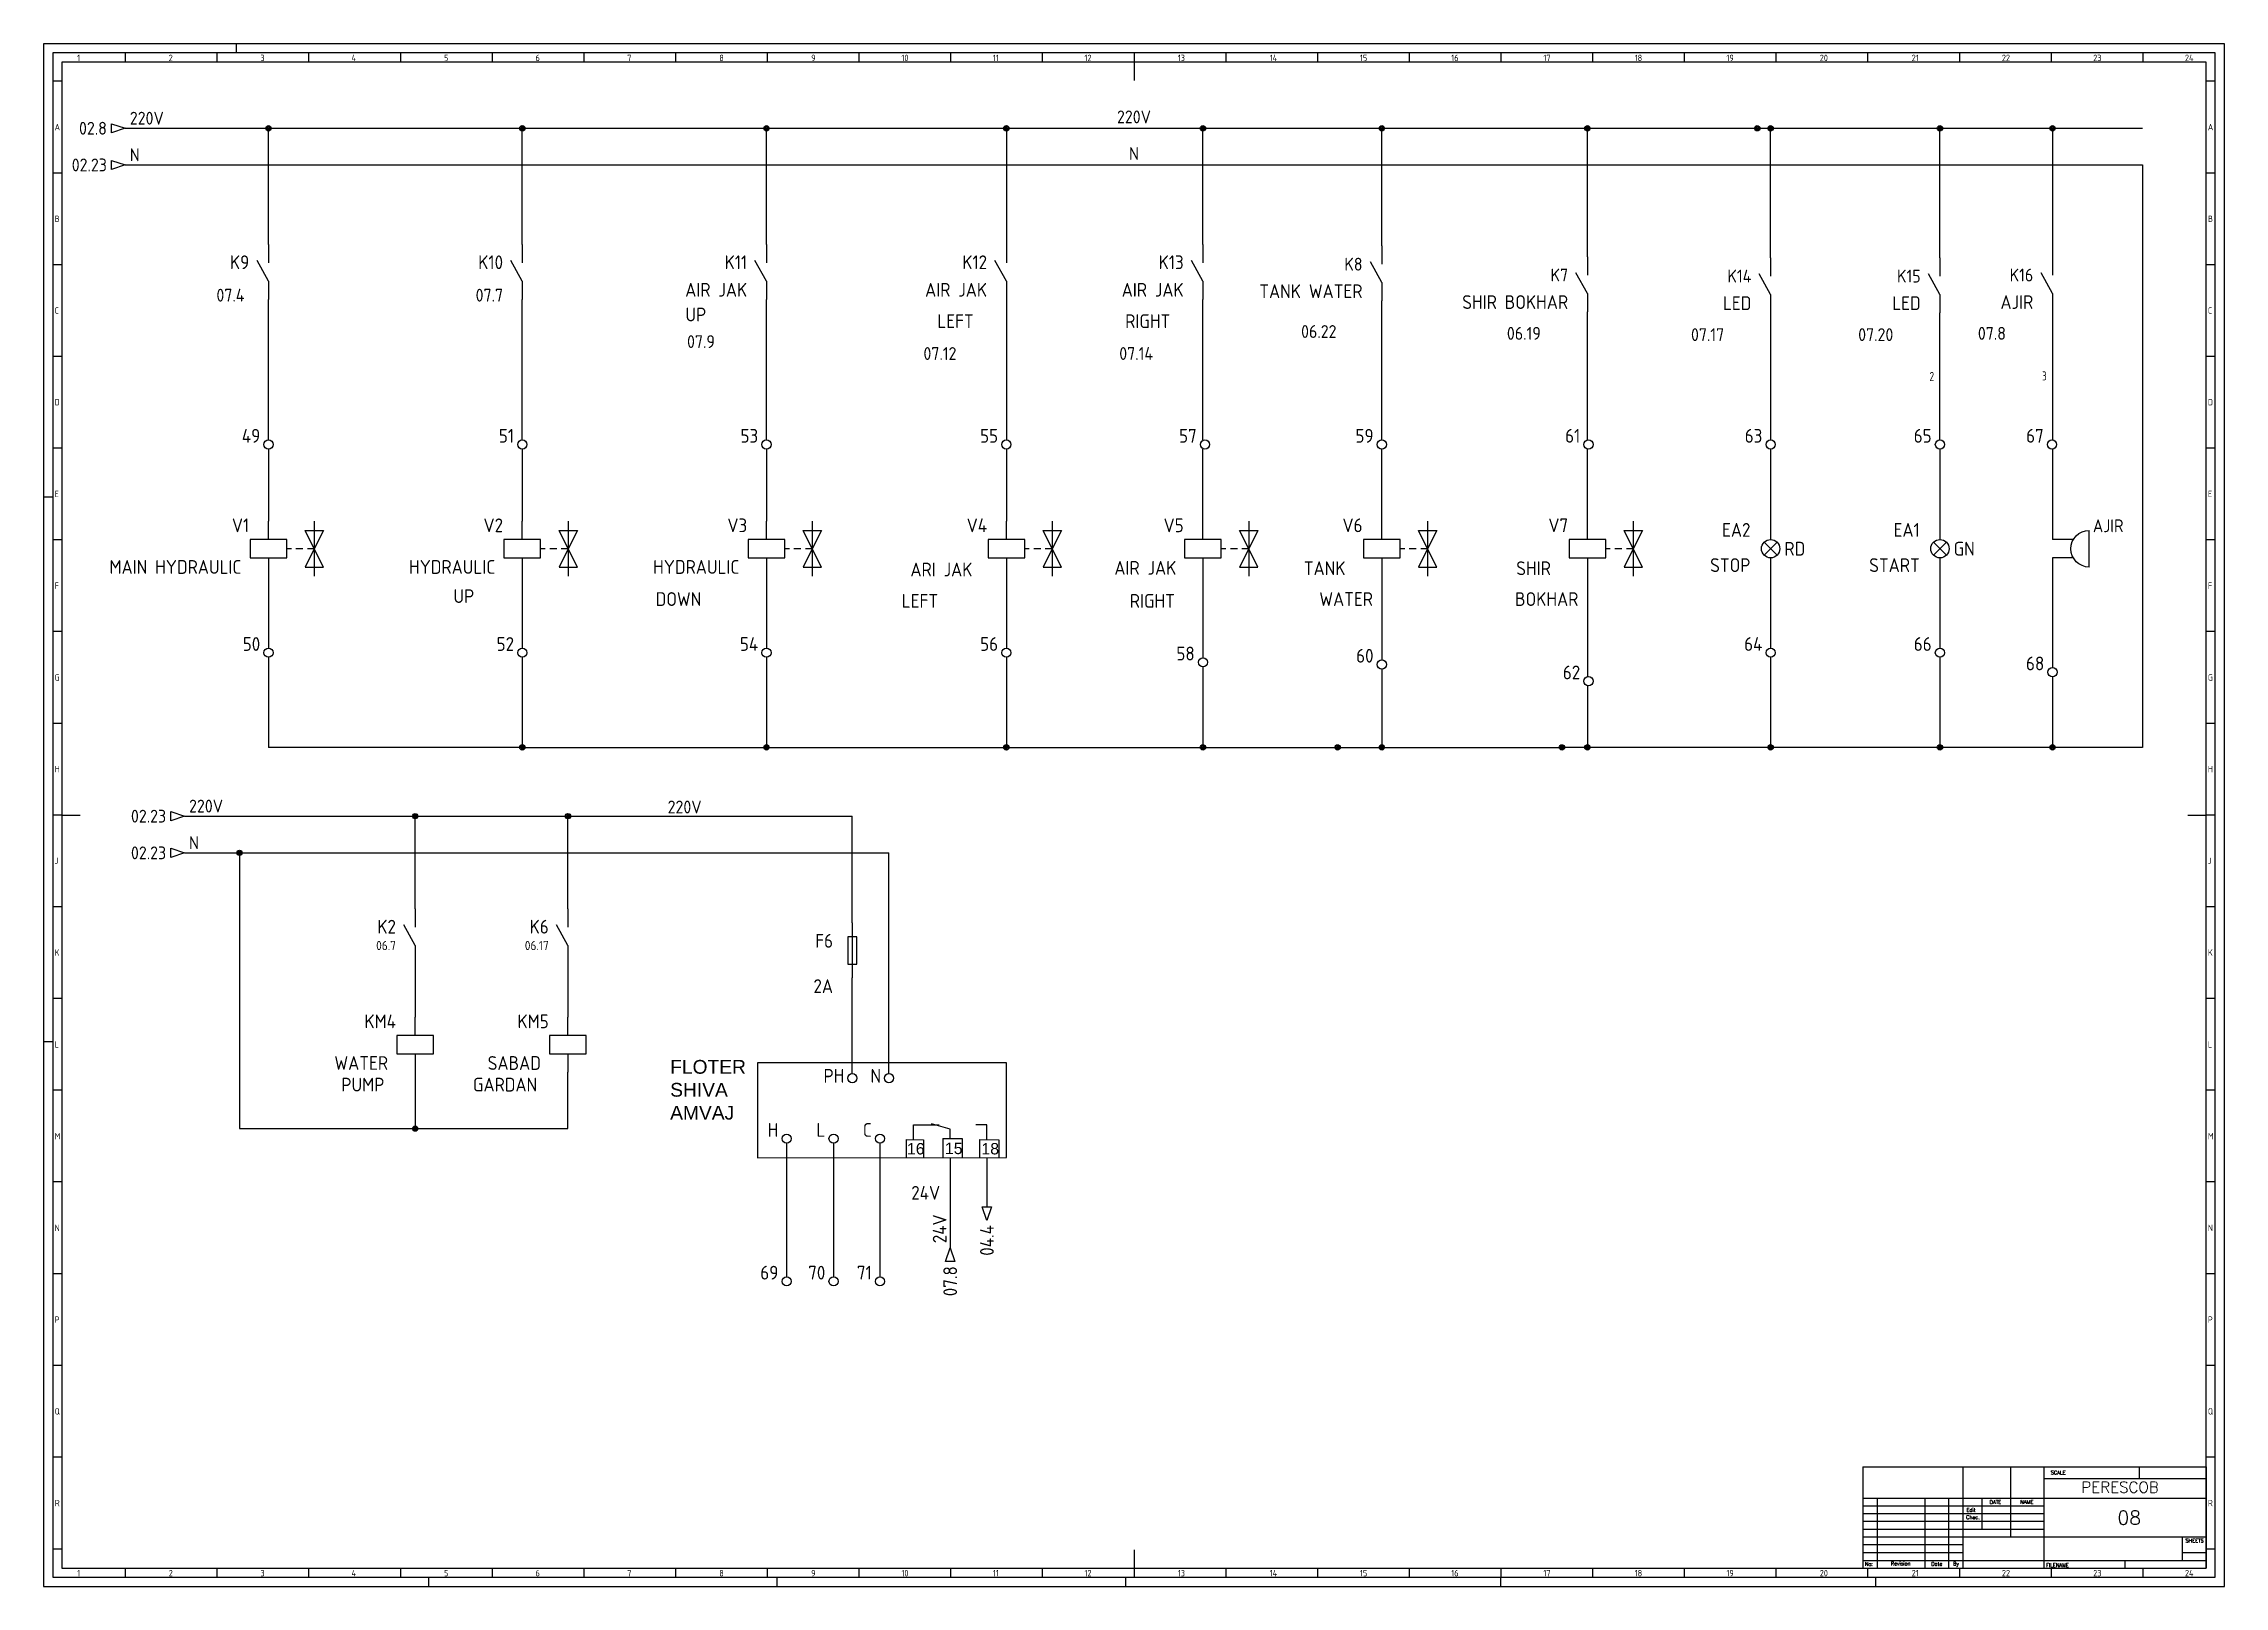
# Model space of a CAD drawing. Header units: millimetres. Extents: x 0 to 1189, y 5 to 846.
import ezdxf
from ezdxf.enums import TextEntityAlignment as Align

# ---------------------------------------------------------------- set-up
doc = ezdxf.new("R2010")
doc.units = ezdxf.units.MM
doc.header["$LTSCALE"] = 12
for name, color, linetype in [('025', 1, 'Continuous'), ('035', 5, 'Continuous'), ('07', 7, 'Continuous'), ('DESC', 1, 'Continuous'), ('DESCCHILD', 20, 'Continuous'), ('MISC', 2, 'Continuous'), ('RED_2.5mm^2', 1, 'Continuous'), ('SYMS', 7, 'Continuous'), ('TAGS', 51, 'Continuous'), ('WIRENO', 70, 'Continuous'), ('WIREREF_DEST', 61, 'Continuous'), ('XREF', 7, 'Continuous'), ('XREFCHILD', 134, 'Continuous')]:
    doc.layers.add(name, color=color, linetype=linetype)
doc.styles.add('ISO Proportional', font='isocp.shx')
doc.styles.add('WD', font='romans.shx')
doc.styles.add('WD_IEC', font='ISOCP2.shx', dxfattribs={"width": 0.9, "height": 4})

msp = doc.modelspace()

# ---------------------------------------------------------------- texts
at = {"char_height": 6.205, "attachment_point": 1}
for s, insert in [('{\\f@Arial Unicode MS|b0|i0|c0|p34;16}', (470.7, 246.6)), ('{\\f@Arial Unicode MS|b0|i0|c0|p34;15}', (491.4, 246.8)), ('{\\f@Arial Unicode MS|b0|i0|c0|p34;18}', (511.3, 246.6))]:
    msp.add_mtext_dynamic_manual_height_columns(s, width=4.844, gutter_width=70, heights=[0], dxfattribs=dict(at, insert=insert))
at = {"layer": 'RED_2.5mm^2', "color": 0, "insert": (341.6, 291.9), "char_height": 7.5, "attachment_point": 1}
msp.add_mtext_dynamic_manual_height_columns('{\\f@Arial Unicode MS|b0|i0|c0|p34;FLOTER\\PSHIVA AMVAJ}', width=62.382, gutter_width=35, heights=[0], dxfattribs=at)

# ---------------------------------------------------------------- blocks, each defined once
blk = doc.blocks.new('IEC_border_a0')
at = {"layer": '035', "color": 0}
for p, q in [((0, 841), (0, 0)), ((1189, 841), (0, 841)), ((44.5, 836), (44.5, 831)), ((94.5, 836), (94.5, 831)), ((105, 841), (105, 836)), ((144.5, 836), (144.5, 831)), ((194.5, 836), (194.5, 831)), ((244.5, 836), (244.5, 831)), ((294.5, 836), (294.5, 831)), ((344.5, 836), (344.5, 831)), ((394.5, 836), (394.5, 831)), ((444.5, 836), (444.5, 831)), ((494.5, 836), (494.5, 831)), ((544.5, 836), (544.5, 831)), ((594.5, 836), (594.5, 831)), ((644.5, 836), (644.5, 831)), ((694.5, 836), (694.5, 831)), ((744.5, 836), (744.5, 831)), ((794.5, 836), (794.5, 831)), ((844.5, 836), (844.5, 831)), ((894.5, 836), (894.5, 831)), ((944.5, 836), (944.5, 831)), ((994.5, 836), (994.5, 831)), ((1044.5, 836), (1044.5, 831)), ((1094.5, 836), (1094.5, 831)), ((1144.5, 836), (1144.5, 831)), ((1189, 0), (1189, 841)), ((10, 820.5), (5, 820.5)), ((1184, 820.5), (1179, 820.5)), ((10, 770.5), (5, 770.5)), ((1184, 770.5), (1179, 770.5)), ((10, 720.5), (5, 720.5)), ((1184, 720.5), (1179, 720.5)), ((10, 670.5), (5, 670.5)), ((1184, 670.5), (1179, 670.5)), ((10, 620.5), (5, 620.5)), ((1184, 620.5), (1179, 620.5)), ((0, 594), (5, 594)), ((10, 570.5), (5, 570.5)), ((1184, 570.5), (1179, 570.5)), ((10, 520.5), (5, 520.5)), ((1184, 520.5), (1179, 520.5)), ((10, 470.5), (5, 470.5)), ((1184, 470.5), (1179, 470.5)), ((10, 420.5), (5, 420.5)), ((1184, 420.5), (1179, 420.5)), ((1184, 420.5), (1179, 420.5)), ((10, 370.5), (5, 370.5)), ((1184, 370.5), (1179, 370.5)), ((10, 320.5), (5, 320.5)), ((1184, 320.5), (1179, 320.5)), ((0, 297), (5, 297)), ((10, 270.5), (5, 270.5)), ((1184, 270.5), (1179, 270.5)), ((1184, 270.5), (1179, 270.5)), ((10, 220.5), (5, 220.5)), ((1184, 220.5), (1179, 220.5)), ((10, 170.5), (5, 170.5)), ((1184, 170.5), (1179, 170.5)), ((10, 120.5), (5, 120.5)), ((1184, 120.5), (1179, 120.5)), ((10, 70.5), (5, 70.5)), ((1184, 70.5), (1179, 70.5)), ((10, 20.4), (5.1, 20.4)), ((1184, 20.4), (1179, 20.4)), ((0, 0), (1189, 0)), ((44.5, 10), (44.5, 5)), ((94.5, 10), (94.5, 5)), ((144.5, 10), (144.5, 5)), ((194.5, 10), (194.5, 5)), ((210, 0), (210, 5)), ((244.5, 10), (244.5, 5)), ((294.5, 10), (294.5, 5)), ((344.5, 10), (344.5, 5)), ((394.5, 10), (394.5, 5)), ((400, 0), (400, 5)), ((444.5, 10), (444.5, 5)), ((494.5, 10), (494.5, 5)), ((544.5, 10), (544.5, 5)), ((590, 0), (590, 5)), ((594.5, 10), (594.5, 5)), ((644.5, 10), (644.5, 5)), ((694.5, 10), (694.5, 5)), ((744.5, 10), (744.5, 5)), ((744.5, 10), (744.5, 5)), ((794.5, 10), (794.5, 5)), ((794.5, 0), (794.5, 5)), ((844.5, 10), (844.5, 5)), ((894.5, 10), (894.5, 5)), ((944.5, 10), (944.5, 5)), ((994.5, 10), (994.5, 5)), ((999, 0), (999, 5)), ((1044.5, 10), (1044.5, 5)), ((1094.5, 10), (1094.5, 5)), ((1144.5, 10), (1144.5, 5))]:
    blk.add_line(p, q, dxfattribs=at)
blk.add_lwpolyline([(10, 10), (1179, 10), (1179, 831), (10, 831)], close=True, dxfattribs=at)
at = {"layer": '07', "color": 0}
for p, q in [((594.5, 831), (594.5, 821)), ((10, 420.5), (20, 420.5)), ((1169, 420.5), (1179, 420.5)), ((594.5, 20), (594.5, 10))]:
    blk.add_line(p, q, dxfattribs=at)
blk.add_lwpolyline([(5, 5), (1184, 5), (1184, 836), (5, 836)], close=True, dxfattribs=at)
at = {"layer": '035', "color": 0, "style": 'ISO Proportional'}
for s, p in [('1', (18.3, 831.5)), ('2', (68.2, 831.5)), ('3', (118.2, 831.5)), ('4', (167.9, 831.5)), ('5', (218.3, 831.5)), ('6', (268.2, 831.5)), ('7', (318.2, 831.5)), ('8', (368.4, 831.5)), ('9', (418.5, 831.5)), ('10', (467.7, 831.5)), ('11', (517.5, 831.5)), ('12', (567.5, 831.5)), ('13', (618.4, 831.5)), ('14', (668.5, 831.5)), ('15', (717.7, 831.5)), ('16', (767.5, 831.5)), ('17', (817.7, 831.5)), ('18', (867.5, 831.5)), ('19', (917.5, 831.5)), ('20', (968.4, 831.5)), ('21', (1018.5, 831.5)), ('22', (1067.7, 831.5)), ('23', (1117.5, 831.5)), ('24', (1167.5, 831.5)), ('A', (6, 793.8)), ('A', (1180, 793.8)), ('B', (6, 743.8)), ('B', (1180, 743.8)), ('C', (6, 693.8)), ('C', (1180, 693.8)), ('D', (6, 643.8)), ('D', (1180, 643.8)), ('E', (6, 593.8)), ('E', (1180, 593.8)), ('F', (6, 543.8)), ('F', (1180, 543.8)), ('G', (6, 493.8)), ('G', (1180, 493.8)), ('H', (6, 443.8)), ('H', (1180, 443.8)), ('J', (6, 393.8)), ('J', (1180, 393.8)), ('K', (6, 343.8)), ('K', (1180, 343.8)), ('L', (6, 293.7)), ('L', (1180, 293.7)), ('M', (6, 243.7)), ('M', (1180, 243.7)), ('N', (6, 193.7)), ('N', (1180, 193.7)), ('P', (6, 143.7)), ('P', (1180, 143.7)), ('Q', (6, 93.7)), ('Q', (1180, 93.7)), ('R', (6.1, 43.7)), ('R', (1180, 43.7)), ('1', (18.3, 5.5)), ('2', (68.2, 5.5)), ('3', (118.2, 5.5)), ('4', (167.9, 5.5)), ('5', (218.3, 5.5)), ('6', (268.2, 5.5)), ('7', (318.2, 5.5)), ('8', (368.4, 5.5)), ('9', (418.5, 5.5)), ('10', (467.7, 5.5)), ('11', (517.5, 5.5)), ('12', (567.5, 5.5)), ('13', (618.4, 5.5)), ('14', (668.5, 5.5)), ('15', (717.7, 5.5)), ('16', (767.5, 5.5)), ('17', (817.7, 5.5)), ('18', (867.5, 5.5)), ('19', (917.5, 5.5)), ('20', (968.4, 5.5)), ('21', (1018.5, 5.5)), ('22', (1067.7, 5.5)), ('23', (1117.5, 5.5)), ('24', (1167.5, 5.5))]:
    blk.add_text(s, height=3.5, dxfattribs=at).set_placement(p)
blk = doc.blocks.new('IEC_tblock_a0')
at = {"layer": '035'}
for p, q in [((-106.6, 55.2), (-106.6, 17)), ((-88.4, 48.9), (0, 48.9)), ((-36.4, 55.2), (-36.4, 48.9)), ((-179.4, 38.2), (-179.4, 0)), ((-153.4, 38.2), (-153.4, 0)), ((-140.4, 38.2), (-140.4, 0)), ((-122.2, 38.2), (-122.2, 21.2)), ((-187.2, 34), (-88.4, 34)), ((-187.2, 29.8), (-88.4, 29.8)), ((-187.2, 25.5), (-88.4, 25.5)), ((-187.2, 21.2), (-88.4, 21.2)), ((-187.2, 17), (-132.6, 17)), ((-187.2, 12.8), (-132.6, 12.8)), ((-187.2, 8.5), (-132.6, 8.5)), ((-187.2, 4.2), (0, 4.2)), ((-44.2, 4.2), (-44.2, 0)), ((-13, 8.5), (0, 8.5))]:
    blk.add_line(p, q, dxfattribs=at)
at = {"layer": '07'}
for p, q in [((-187.2, 55.2), (0, 55.2)), ((-187.2, 55.2), (-187.2, 0)), ((-132.6, 55.2), (-132.6, 0)), ((-88.4, 55.2), (-88.4, 0)), ((0, 55.2), (0, 0)), ((-187.2, 38.2), (0, 38.2)), ((-132.6, 17), (0, 17)), ((-13, 17), (-13, 4.2)), ((-187.2, 0), (0, 0))]:
    blk.add_line(p, q, dxfattribs=at)
at = {"style": 'WD'}
for tag, p in [('SCALE', (-69.9, 51.1)), ('SH', (-8.7, 10.1)), ('FILENAME', (-68.1, 0.8))]:
    blk.add_attdef(tag, p, '', height=2, dxfattribs=at)
for tag, height, p in [('CKDATE', 2, (-114.9, 26.6)), ('EDDATE', 2, (-115, 30.8)), ('EDBY', 2, (-98, 30.9)), ('CKBY', 2, (-97.9, 26.3)), ('PROJDESC', 5, (-45.9, 29.2)), ('DWGDESC', 5, (-44.9, 19.7)), ('DWGNO', 3.5, (-48.5, 9.5))]:
    blk.add_attdef(tag, text='', height=height, dxfattribs=at).set_placement(p, align=Align.CENTER)
at = {"style": 'WD', "flags": 1}
blk.add_attdef('WD_TB', (-120.9, 11.9), '', height=2, dxfattribs=at)
at = {"layer": '025', "style": 'WD'}
for s, p in [('SCALE', (-80.6, 51.1)), ('NAME', (-97.7, 35.1)), ('No:', (-183.8, 1.2)), ('Revision', (-166.5, 1.5)), ('Date', (-146.8, 1.3)), ('By', (-136.3, 1.4))]:
    blk.add_text(s, height=2, dxfattribs=at).set_placement(p, align=Align.CENTER)
for s, p in [('DATE', (-118, 35)), ('Chec.', (-130.8, 26.7)), ('Edit', (-130.6, 30.7)), ('SHEETS', (-11.2, 14)), ('FILENAME', (-87.2, 0.6))]:
    blk.add_text(s, height=2, dxfattribs=at).set_placement(p)
blk = doc.blocks.new('VCR21')
for p, q in [((0, 7.5), (0, 2.5)), ((0, -2.5), (-3.12, 3.12)), ((0, -2.5), (0, -7.5))]:
    blk.add_line(p, q)
at = {"style": 'WD_IEC'}
for tag, p in [('INST', (-5.25, 6.75)), ('LOC', (-5.25, 3.75)), ('TAG2', (-5.25, 0.75)), ('DESC1', (-5.25, -6.75)), ('XREF', (-5.25, -3.75)), ('DESC3', (-5.25, -12.75)), ('DESC2', (-5.25, -9.75))]:
    blk.add_attdef(tag, text='', height=2.5, dxfattribs=at).set_placement(p, align=Align.RIGHT)
blk.add_attdef('TERM01', text='', height=2, rotation=90, dxfattribs=at).set_placement((-1, 7.5), align=Align.RIGHT)
at = {"style": 'WD_IEC', "flags": 1}
for tag, p, height in [('X2TERM01', (0, 7.5), 0.32), ('X4LINK', (-2.75, 0), 0.32), ('X1LINK', (-0.5, 0), 0.32), ('CONTACT', (4, -3.5), 1), ('FAMILY', (4, -5), 1), ('COMMON', (5.25, -4.75), 1), ('X8TERM02', (0, -7.5), 0.32)]:
    blk.add_attdef(tag, p, '', height=height, dxfattribs=at)
at = {"style": 'WD_IEC'}
blk.add_attdef('TERM02', (-1, -7.5), '', height=2, rotation=90, dxfattribs=at)
blk = doc.blocks.new('VT0002')
blk.add_circle((0, 0), 1.25)
at = {"style": 'WD_IEC'}
for tag, p in [('INST', (-2.25, 6.5)), ('LOC', (-2.25, 3.5)), ('DESC1', (-2.25, -6.25)), ('DESC3', (-2.25, -12.25)), ('DESC2', (-2.25, -9.25))]:
    blk.add_attdef(tag, text='', height=2.5, dxfattribs=at).set_placement(p, align=Align.RIGHT)
at = {"style": 'WD_IEC', "flags": 1}
for tag, p, height in [('ASSYCODE', (2.75, 10.75), 1), ('CATDESC', (2.75, 9.25), 1), ('MFG', (2.75, 7.25), 1.5), ('CAT', (2.75, 4.75), 1.5), ('X4PIN01', (-1.25, 1), 0.25), ('X4TERM01', (-1.25, 0), 0.25), ('X4TERMDESC01', (-1.25, 0.5), 0.4), ('STRIPSEQ', (0, 0), 0.025), ('X2PIN01', (0, 2.25), 0.25), ('X2TERM01', (0, 1.25), 0.25), ('X8PIN01', (0, -0.25), 0.25), ('X2TERMDESC01', (0, 1.75), 0.4), ('X1PIN01', (1.25, 1), 0.25), ('X1TERM01', (1.25, 0), 0.25), ('X1TERMDESC01', (1.25, 0.5), 0.4), ('LINKTERM', (0, -0.04), 0.025), ('X8TERM01', (0, -1.25), 0.25), ('X8TERMDESC01', (0, -0.75), 0.4)]:
    blk.add_attdef(tag, p, '', height=height, dxfattribs=at)
at = {"style": 'WD_IEC', "flags": 8}
for tag, height, p in [('TAGSTRIP', 2.5, (-2.25, 0.5)), ('TERM01', 2, (-2.25, -3.25))]:
    blk.add_attdef(tag, text='', height=height, dxfattribs=at).set_placement(p, align=Align.RIGHT)
blk = doc.blocks.new('WDDOT')
for radius in [0.72, 0.449, 0.223]:
    blk.add_circle((0, 0), radius)
blk = doc.blocks.new('VFU1')
blk.add_line((0, 7.5), (0, -7.5))
blk.add_lwpolyline([(-1.25, 3.75), (-1.25, -3.75), (1.25, -3.75), (1.25, 3.75)], close=True)
at = {"style": 'WD_IEC'}
for tag, p in [('INST', (-5.25, 7.75)), ('LOC', (-5.25, 4.25)), ('TAG1', (-5.25, 0.75)), ('RATING1', (-5.25, -3.75)), ('XREF', (-5.25, -7.75)), ('DESC1', (-5.25, -11.6)), ('DESC3', (-5.25, -18.6)), ('DESC2', (-5.25, -15.1))]:
    blk.add_attdef(tag, text='', height=2.5, dxfattribs=at).set_placement(p, align=Align.RIGHT)
blk.add_attdef('TERM01', text='', height=2, rotation=90, dxfattribs=at).set_placement((-1, 7.5), align=Align.RIGHT)
at = {"style": 'WD_IEC', "flags": 1}
for tag, p, height in [('X2TERM01', (0, 7.5), 0.32), ('MFG', (2.75, 6.5), 1.5), ('X4LINK', (-1.25, 0), 0.32), ('X1LINK', (1.25, 0), 0.32), ('CAT', (2.75, 4), 1.5), ('ASSYCODE', (2.25, -4), 1), ('FAMILY', (2.25, -5.5), 1), ('X8TERM02', (0, -7.5), 0.32), ('CATDESC', (2.25, -7), 1)]:
    blk.add_attdef(tag, p, '', height=height, dxfattribs=at)
at = {"style": 'WD_IEC'}
blk.add_attdef('TERM02', (-1, -7.5), '', height=2, rotation=90, dxfattribs=at)
blk = doc.blocks.new('VLT1R')
for p, q in [((0, 7.5), (0, 2.5)), ((-1.77, -1.77), (1.77, 1.77)), ((1.77, -1.77), (-1.77, 1.77)), ((0, -2.5), (0, -7.5))]:
    blk.add_line(p, q)
blk.add_circle((0, 0), 2.5)
at = {"style": 'WD_IEC'}
for tag, p in [('INST', (-5.5, 10.25)), ('LOC', (-5.5, 6.75)), ('TAG1', (-5.5, 3.25)), ('DESC1', (-5.5, -6.35)), ('DESC3', (-5.5, -13.35)), ('DESC2', (-5.5, -9.85))]:
    blk.add_attdef(tag, text='', height=2.5, dxfattribs=at).set_placement(p, align=Align.RIGHT)
blk.add_attdef('TERM01', text='', height=2, rotation=90, dxfattribs=at).set_placement((-1, 7.5), align=Align.RIGHT)
at = {"style": 'WD_IEC', "flags": 1}
for tag, p, height in [('X2TERM01', (0, 7.5), 0.32), ('X4LINK', (-3, 0), 0.32), ('X1LINK', (3, 0), 0.32), ('ASSYCODE', (1, -4), 1), ('FAMILY', (1, -5.5), 1), ('X8TERM02', (0, -7.5), 0.32), ('CATDESC', (1, -7), 1)]:
    blk.add_attdef(tag, p, '', height=height, dxfattribs=at)
at = {"style": 'WD_IEC', "flags": 9}
for tag, p in [('MFG', (-6, -0.25)), ('CAT', (-6, -2.75))]:
    blk.add_attdef(tag, text='', height=1.5, dxfattribs=at).set_placement(p, align=Align.RIGHT)
at = {"style": 'WD_IEC'}
blk.add_attdef('TERM02', (-1, -7.5), '', height=2, rotation=90, dxfattribs=at)
at = {"lineweight": 13, "style": 'WD_IEC'}
blk.add_attdef('COLOR', text='', height=2.5, dxfattribs=at).set_placement((3.75, 0), align=Align.MIDDLE_LEFT)
at = {"lineweight": 15, "style": 'WD_IEC'}
for tag, p in [('XREF', (-5.5, -18)), ('WDTAGALT', (-5.5, -22))]:
    blk.add_attdef(tag, text='', height=2.5, dxfattribs=at).set_placement(p, align=Align.RIGHT)
blk = doc.blocks.new('VLT1G')
for p, q in [((0, 7.5), (0, 2.5)), ((-1.77, -1.77), (1.77, 1.77)), ((1.77, -1.77), (-1.77, 1.77)), ((0, -2.5), (0, -7.5))]:
    blk.add_line(p, q)
blk.add_circle((0, 0), 2.5)
at = {"style": 'WD_IEC'}
for tag, p in [('INST', (-5.5, 10.25)), ('LOC', (-5.5, 6.75)), ('TAG1', (-5.5, 3.25)), ('DESC1', (-5.5, -6.35)), ('DESC3', (-5.5, -13.35)), ('DESC2', (-5.5, -9.85))]:
    blk.add_attdef(tag, text='', height=2.5, dxfattribs=at).set_placement(p, align=Align.RIGHT)
blk.add_attdef('TERM01', text='', height=2, rotation=90, dxfattribs=at).set_placement((-1, 7.5), align=Align.RIGHT)
at = {"style": 'WD_IEC', "flags": 1}
for tag, p, height in [('X2TERM01', (0, 7.5), 0.32), ('X4LINK', (-3, 0), 0.32), ('X1LINK', (3, 0), 0.32), ('ASSYCODE', (1, -4), 1), ('FAMILY', (1, -5.5), 1), ('X8TERM02', (0, -7.5), 0.32), ('CATDESC', (1, -7), 1)]:
    blk.add_attdef(tag, p, '', height=height, dxfattribs=at)
at = {"style": 'WD_IEC', "flags": 9}
for tag, p in [('MFG', (-6, -0.25)), ('CAT', (-6, -2.75))]:
    blk.add_attdef(tag, text='', height=1.5, dxfattribs=at).set_placement(p, align=Align.RIGHT)
at = {"style": 'WD_IEC'}
blk.add_attdef('TERM02', (-1, -7.5), '', height=2, rotation=90, dxfattribs=at)
at = {"lineweight": 13, "style": 'WD_IEC'}
blk.add_attdef('COLOR', text='', height=2.5, dxfattribs=at).set_placement((3.75, 0), align=Align.MIDDLE_LEFT)
at = {"lineweight": 15, "style": 'WD_IEC'}
for tag, p in [('XREF', (-5.5, -18)), ('WDTAGALT', (-5.5, -21))]:
    blk.add_attdef(tag, text='', height=2.5, dxfattribs=at).set_placement(p, align=Align.RIGHT)
blk = doc.blocks.new('VSV1')
for p, q in [((0, 2.5), (0, 7.5)), ((12.5, 7.5), (12.5, -7.5)), ((6.25, 0), (5, 0)), ((9.38, 0), (7.5, 0)), ((12.5, 0), (10, 5)), ((10, 5), (15, 5)), ((12.5, 0), (10, -5)), ((12.5, 0), (10.62, 0)), ((15, 5), (12.5, 0)), ((15, -5), (12.5, 0)), ((0, -2.5), (0, -7.5)), ((10, -5), (15, -5))]:
    blk.add_line(p, q)
blk.add_lwpolyline([(-5, 2.5), (-5, -2.5), (5, -2.5), (5, 2.5)], close=True)
at = {"style": 'WD_IEC'}
for tag, p in [('INST', (-5.25, 11.5)), ('TAG1', (-5.25, 4.5)), ('LOC', (-5.25, 8)), ('DESC1', (-5.25, -6.85)), ('DESC3', (-5.25, -13.85)), ('DESC2', (-5.25, -10.35))]:
    blk.add_attdef(tag, text='', height=2.5, dxfattribs=at).set_placement(p, align=Align.RIGHT)
blk.add_attdef('TERM01', text='', height=2, rotation=90, dxfattribs=at).set_placement((-1, 7.5), align=Align.RIGHT)
at = {"style": 'WD_IEC', "flags": 1}
for tag, p, height in [('X2TERM01', (0, 7.5), 0.32), ('X4LINK', (-5, 0), 0.32), ('X1LINK', (12.5, 0), 0.32), ('ASSYCODE', (1, -4), 1), ('FAMILY', (1, -5.5), 1), ('X8TERM02', (0, -7.5), 0.32), ('CATDESC', (1, -7), 1)]:
    blk.add_attdef(tag, p, '', height=height, dxfattribs=at)
at = {"style": 'WD_IEC', "flags": 9}
for tag, p in [('MFG', (-6, 1)), ('CAT', (-6, -1.5))]:
    blk.add_attdef(tag, text='', height=1.5, dxfattribs=at).set_placement(p, align=Align.RIGHT)
at = {"style": 'WD_IEC'}
blk.add_attdef('TERM02', (-1, -7.5), '', height=2, rotation=90, dxfattribs=at)
at = {"lineweight": 9, "style": 'WD_IEC'}
for tag, p in [('NO', (-5.5, -16.5)), ('NC', (-5.5, -20))]:
    blk.add_attdef(tag, text='', height=2.5, dxfattribs=at).set_placement(p, align=Align.TOP_RIGHT)
for tag, p in [('XREFNO', (-4, -16.5)), ('XREFNC', (-4, -20)), ('WDTAGALT', (-3.88, -23.13))]:
    blk.add_attdef(tag, text='', height=2.5, dxfattribs=at).set_placement(p, align=Align.TOP_LEFT)
blk = doc.blocks.new('VAN1Z')
for p, q in [((-10, -5), (-10, 5)), ((-5.67, 2.5), (0, 2.5)), ((-5.67, -2.5), (0, -2.5))]:
    blk.add_line(p, q)
blk.add_arc((-10, 0), 5, 270, 90)
at = {"style": 'WD_IEC'}
for tag, height, p in [('INST', 2.5, (-11.5, 11.5)), ('TAG1', 2.5, (-11.5, 4.5)), ('LOC', 2.5, (-11.5, 8)), ('TERM02', 2, (0, -1.5)), ('TERM01', 2, (0, 3.5)), ('DESC1', 2.5, (-11.5, -6.85)), ('DESC3', 2.5, (-11.5, -13.85)), ('DESC2', 2.5, (-11.5, -10.35)), ('XREF', 2.5, (-11.5, -18.85))]:
    blk.add_attdef(tag, text='', height=height, dxfattribs=at).set_placement(p, align=Align.RIGHT)
at = {"style": 'WD_IEC', "flags": 9}
for tag, p in [('MFG', (-11, 1)), ('CAT', (-11, -1.5))]:
    blk.add_attdef(tag, text='', height=1.5, dxfattribs=at).set_placement(p, align=Align.RIGHT)
at = {"style": 'WD_IEC', "flags": 1}
for tag, p, height in [('X2TERM01', (0, 2.5), 0.32), ('ASSYCODE', (-4, -4), 1), ('FAMILY', (-4, -5.5), 1), ('X8TERM02', (0, -2.5), 0.32), ('CATDESC', (-4, -7), 1)]:
    blk.add_attdef(tag, p, '', height=height, dxfattribs=at)
blk = doc.blocks.new('VMS1')
for p, q in [((0, 2.5), (0, 7.5)), ((0, -2.5), (0, -7.5))]:
    blk.add_line(p, q)
blk.add_lwpolyline([(-5, 2.5), (-5, -2.5), (5, -2.5), (5, 2.5)], close=True)
at = {"style": 'WD_IEC'}
for tag, p in [('INST', (-5.25, 10.5)), ('TAG1', (-5.25, 4.5)), ('LOC', (-5.25, 7.5)), ('DESC1', (-5.25, -6.85)), ('DESC3', (-5.25, -12.85)), ('DESC2', (-5.25, -9.85))]:
    blk.add_attdef(tag, text='', height=2.5, dxfattribs=at).set_placement(p, align=Align.RIGHT)
blk.add_attdef('TERM01', text='', height=2, rotation=90, dxfattribs=at).set_placement((-1, 7.5), align=Align.RIGHT)
at = {"style": 'WD_IEC', "flags": 1}
for tag, p, height in [('X2TERM01', (0, 7.5), 0.32), ('X4LINK', (-5, 0), 0.32), ('X1LINK', (5, 0), 0.32), ('ASSYCODE', (1, -4), 1), ('FAMILY', (1, -5.5), 1), ('X8TERM02', (0, -7.5), 0.32), ('CATDESC', (1, -7), 1)]:
    blk.add_attdef(tag, p, '', height=height, dxfattribs=at)
at = {"style": 'WD_IEC', "flags": 9}
for tag, p in [('MFG', (-6, 1)), ('CAT', (-6, -1.5))]:
    blk.add_attdef(tag, text='', height=1.5, dxfattribs=at).set_placement(p, align=Align.RIGHT)
at = {"style": 'WD_IEC'}
blk.add_attdef('TERM02', (-1, -7.5), '', height=2, rotation=90, dxfattribs=at)
at = {"lineweight": 9, "style": 'WD_IEC'}
for tag, p in [('NO', (-5.5, -16.5)), ('NC', (-5.5, -19.5))]:
    blk.add_attdef(tag, text='', height=2.5, dxfattribs=at).set_placement(p, align=Align.TOP_RIGHT)
for tag, p in [('XREFNO', (-4, -16.5)), ('XREFNC', (-4, -19.5))]:
    blk.add_attdef(tag, text='', height=2.5, dxfattribs=at).set_placement(p, align=Align.TOP_LEFT)
blk = doc.blocks.new('HA1D3')
blk.add_lwpolyline([(0, 0), (-3.75, -1.25), (-3.75, 1.25)], close=True)
at = {"style": 'WD_IEC'}
blk.add_attdef('XREF', text='', height=2.5, dxfattribs=at).set_placement((-5, 0), align=Align.MIDDLE_RIGHT)
at = {"style": 'WD_IEC', "flags": 1}
blk.add_attdef('SIGCODE', text='', height=1, dxfattribs=at).set_placement((-2.5, 1.8), align=Align.RIGHT)
at = {"style": 'WD_IEC'}
for tag, p, height, flags in [('X1TERM01', (0, 0), 0.32, 1), ('WIRENO', (1.25, 1), 2.5, 8)]:
    blk.add_attdef(tag, p, '', height=height, dxfattribs=dict(at, flags=flags))
blk.add_attdef('DESC1', text='', height=2.5, dxfattribs=at).set_placement((1.25, -1), align=Align.TOP_LEFT)
blk = doc.blocks.new('WD_WNH')
at = {"linetype": 'Continuous', "style": 'WD_IEC', "width": 0.8}
blk.add_attdef('WIRENO', text='', height=2.5, dxfattribs=at).set_placement((0, 0.75), align=Align.CENTER)
at = {"style": 'WD_IEC', "flags": 1}
for tag, p in [('W08USER', (0, 0.375)), ('W04USER', (0, 0.875)), ('W05USER', (0, 0.75)), ('W09USER', (0, 0.25)), ('W03USER', (0, 1)), ('W06USER', (0, 0.625)), ('W07USER', (0, 0.5)), ('W02USER', (0, 1.125)), ('W01USER', (0, 1.25)), ('W10USER', (0, 0.125))]:
    blk.add_attdef(tag, text='', height=0.08, dxfattribs=at).set_placement(p, align=Align.CENTER)
blk = doc.blocks.new('WD_WNV')
at = {"linetype": 'Continuous', "style": 'WD_IEC', "width": 0.8}
blk.add_attdef('WIRENO', text='', height=2.5, dxfattribs=at).set_placement((-1.6, 0), align=Align.MIDDLE_RIGHT)
at = {"style": 'WD_IEC', "flags": 1}
for tag, p in [('W08USER', (-1, 0.375)), ('W04USER', (-1, 0.875)), ('W05USER', (-1, 0.75)), ('W09USER', (-1, 0.25)), ('W03USER', (-1, 1)), ('W06USER', (-1, 0.625)), ('W07USER', (-1, 0.5)), ('W02USER', (-1, 1.125)), ('W01USER', (-1, 1.25)), ('W10USER', (-1, 0.125))]:
    blk.add_attdef(tag, text='', height=0.08, dxfattribs=at).set_placement(p, align=Align.CENTER)
blk = doc.blocks.new('HA1D4')
blk.add_lwpolyline([(0, 0), (1.25, -3.75), (-1.25, -3.75)], close=True)
at = {"style": 'WD_IEC', "flags": 8}
blk.add_attdef('WIRENO', (-1, 1.25), '', height=2.5, rotation=90, dxfattribs=at)
at = {"style": 'WD_IEC'}
blk.add_attdef('DESC1', text='', height=2.5, rotation=90, dxfattribs=at).set_placement((1, 1.25), align=Align.TOP_LEFT)
at = {"style": 'WD_IEC', "flags": 1}
blk.add_attdef('X2TERM01', (0, 0), '', height=0.32, dxfattribs=at)
blk.add_attdef('SIGCODE', text='', height=1, dxfattribs=at).set_placement((-2.5, -3.2), align=Align.RIGHT)
at = {"style": 'WD_IEC'}
blk.add_attdef('XREF', text='', height=2.5, rotation=90, dxfattribs=at).set_placement((0, -5), align=Align.MIDDLE_RIGHT)
blk = doc.blocks.new('HA1S4')
blk.add_lwpolyline([(0, -3.75), (-1.25, 0), (1.25, 0)], close=True)
at = {"style": 'WD_IEC', "flags": 8}
blk.add_attdef('WIRENO', (-1, 1.25), '', height=2.5, rotation=90, dxfattribs=at)
at = {"style": 'WD_IEC'}
blk.add_attdef('DESC1', text='', height=2.5, rotation=90, dxfattribs=at).set_placement((1, 1.25), align=Align.TOP_LEFT)
at = {"style": 'WD_IEC', "flags": 1}
blk.add_attdef('X2TERM01', (0, 0), '', height=0.32, dxfattribs=at)
blk.add_attdef('SIGCODE', text='', height=1, dxfattribs=at).set_placement((-2.5, -3.2), align=Align.RIGHT)
at = {"style": 'WD_IEC'}
blk.add_attdef('XREF', text='', height=2.5, rotation=90, dxfattribs=at).set_placement((0, -5), align=Align.MIDDLE_RIGHT)

# ---------------------------------------------------------------- linework, layer by layer
for p, q in [((474.2, 248.5), (474.2, 256.5)), ((474.2, 256.5), (488.3, 256.5)), ((494.2, 254.1), (484.1, 257)), ((494.2, 249.1), (494.2, 254.1)), ((514.2, 256.5), (508.2, 256.6)), ((514.2, 248.5), (514.2, 256.5)), ((470.2, 248.5), (470.2, 238.7)), ((470.2, 248.5), (479.7, 248.4)), ((479.7, 248.4), (479.7, 238.7)), ((490.2, 249.1), (490.2, 238.7)), ((490.2, 249.1), (500.8, 249)), ((500.8, 249), (500.8, 238.7)), ((510.2, 248.5), (510.2, 238.7)), ((510.2, 248.5), (520.8, 248.4)), ((520.8, 248.4), (520.8, 238.7))]:
    msp.add_line(p, q)
at = {"color": 7}
for p, q in [((494.3, 238.7), (494.3, 228.7)), ((514.3, 238.7), (514.3, 228.7))]:
    msp.add_line(p, q, dxfattribs=at)
at = {"layer": 'RED_2.5mm^2', "color": 0}
for p, q in [((44.5, 799.8), (1144.4, 799.8)), ((122.6, 736.5), (122.6, 799.8)), ((261, 736.5), (261, 799.8)), ((394.1, 736.5), (394.1, 799.8)), ((524.9, 799.8), (524.9, 736.5)), ((632.1, 736.5), (632.1, 799.8)), ((729.6, 735.7), (729.6, 799.8)), ((841.7, 729.8), (841.7, 799.8)), ((941.6, 729.2), (941.6, 799.8)), ((1033.9, 729.2), (1033.9, 799.8)), ((1095.3, 799.8), (1095.3, 729.8)), ((44.5, 779.8), (1144.4, 779.8)), ((1144.4, 779.8), (1144.4, 462.3)), ((122.6, 629.9), (122.6, 706.5)), ((261, 629.9), (261, 706.5)), ((394.1, 629.9), (394.1, 706.5)), ((524.9, 706.5), (524.9, 629.9)), ((632.1, 629.9), (632.1, 706.5)), ((729.6, 629.9), (729.6, 705.7)), ((841.7, 629.9), (841.7, 699.8)), ((941.6, 699.2), (941.6, 629.9)), ((1033.9, 629.9), (1033.9, 699.2)), ((1095.3, 699.8), (1095.3, 629.9)), ((122.6, 624.9), (122.6, 585.6)), ((261, 624.9), (261, 585.6)), ((394.1, 624.9), (394.1, 585.6)), ((524.9, 624.9), (524.9, 585.6)), ((632.1, 585.6), (632.1, 624.9)), ((729.6, 585.6), (729.6, 624.9)), ((841.7, 585.6), (841.7, 624.9)), ((941.6, 624.9), (941.6, 585.6)), ((1033.9, 624.9), (1033.9, 585.6)), ((1095.3, 624.9), (1095.3, 575.6)), ((1095.3, 565.6), (1095.3, 505.8)), ((122.6, 555.6), (122.6, 516.4)), ((261, 555.6), (261, 516.4)), ((394.1, 555.6), (394.1, 516.4)), ((524.9, 555.6), (524.9, 516.4)), ((632.1, 555.6), (632.1, 511.2)), ((729.6, 555.6), (729.6, 510)), ((841.7, 555.6), (841.7, 500.9)), ((941.6, 555.6), (941.6, 516.4)), ((1033.9, 555.6), (1033.9, 516.4)), ((122.6, 511.4), (122.6, 462.3)), ((261, 511.4), (261, 462.3)), ((394.1, 511.4), (394.1, 462.3)), ((524.9, 511.4), (524.9, 462.3)), ((941.6, 511.4), (941.6, 462.3)), ((1033.9, 511.4), (1033.9, 462.3)), ((632.1, 506.2), (632.1, 462.3)), ((729.6, 505), (729.6, 462.3)), ((1095.3, 500.8), (1095.3, 462.3)), ((841.7, 495.9), (841.7, 462.3)), ((261, 462.3), (122.6, 462.3)), ((261, 462.3), (827.8, 462.3)), ((1095.3, 462.3), (827.8, 462.3)), ((1144.4, 462.3), (1095.3, 462.3)), ((76.8, 424.8), (440.9, 424.8)), ((202.6, 374.3), (202.6, 424.8)), ((285.9, 374.3), (285.9, 424.8)), ((440.9, 366.6), (440.9, 424.8)), ((76.8, 404.8), (460.9, 404.8)), ((106.8, 404.8), (106.8, 254.5)), ((460.9, 284.5), (460.9, 404.8)), ((202.6, 344.3), (202.6, 315.2)), ((285.9, 344.3), (285.9, 315.2)), ((440.9, 284.5), (440.9, 336.6)), ((202.6, 285.2), (202.6, 254.5)), ((285.9, 254.5), (285.9, 285.2)), ((106.8, 254.5), (285.9, 254.5)), ((405.1, 246.5), (405.1, 173.7)), ((430.7, 246.5), (430.7, 173.7)), ((456, 246.5), (456, 173.7))]:
    msp.add_line(p, q, dxfattribs=at)
at = {"layer": 'RED_2.5mm^2'}
for p, q in [((494.3, 228.7), (494.3, 189.5)), ((514.3, 228.7), (514.3, 211.9))]:
    msp.add_line(p, q, dxfattribs=at)
at = {"layer": 'RED_2.5mm^2', "color": 0}
msp.add_lwpolyline([(524.9, 290.4), (389.3, 290.4), (389.3, 238.5), (524.9, 238.7)], close=True, dxfattribs=at)

# ---------------------------------------------------------------- block references
msp.add_blockref('IEC_border_a0', (0, 4.9))
ref = msp.add_blockref('IEC_tblock_a0', (1179, 14.9))
ref.add_attrib('SH', '08', (1130.7, 38.6), dxfattribs={"height": 7.5, "style": 'WD'})
ref.add_attrib('PROJDESC', 'PERESCOB', dxfattribs={"height": 6, "style": 'WD'}).set_placement((1132.1, 56), align=Align.CENTER)
at = {"layer": 'SYMS'}
ref = msp.add_blockref('HA1D3', (44.5, 799.8), dxfattribs=dict(at, xscale=2, yscale=2, zscale=2))
ref.add_attrib('XREF', '02.8', dxfattribs={"layer": 'XREF', "height": 7, "style": 'WD_IEC'}).set_placement((34.5, 799.8), align=Align.MIDDLE_RIGHT)
ref.add_attrib('WIRENO', '220V', (47, 801.8), dxfattribs={"layer": 'WIREREF_DEST', "height": 7, "style": 'WD_IEC', "flags": 8})
at = {"layer": 'SYMS', "color": 0, "xscale": 2, "yscale": 2, "zscale": 2}
for p in [(122.6, 799.8), (261, 799.8), (394.1, 799.8), (524.9, 799.8), (632.1, 799.8), (729.6, 799.8), (841.7, 799.8), (934.3, 799.8), (941.6, 799.8), (1033.9, 799.8), (1095.3, 799.8), (261, 462.3), (394.1, 462.3), (524.9, 462.3), (632.1, 462.3), (705.5, 462.3), (729.6, 462.3), (827.8, 462.3), (841.7, 462.3), (941.6, 462.3), (1033.9, 462.3), (1095.3, 462.3), (202.6, 424.8), (285.9, 424.8), (106.8, 404.8), (202.6, 254.5)]:
    msp.add_blockref('WDDOT', p, dxfattribs=at)
at = {"layer": 'SYMS'}
ref = msp.add_blockref('HA1D3', (44.5, 779.8), dxfattribs=dict(at, xscale=2, yscale=2, zscale=2))
ref.add_attrib('XREF', '02.23', dxfattribs={"layer": 'XREF', "height": 7, "style": 'WD_IEC'}).set_placement((34.5, 779.8), align=Align.MIDDLE_RIGHT)
ref.add_attrib('WIRENO', 'N', (47, 781.8), dxfattribs={"layer": 'WIREREF_DEST', "height": 7, "style": 'WD_IEC', "flags": 8})
at = {"layer": 'SYMS', "color": 0}
ref = msp.add_blockref('VCR21', (122.6, 721.5), dxfattribs=dict(at, xscale=2, yscale=2, zscale=2))
ref.add_attrib('XREF', '07.4', dxfattribs={"layer": 'XREFCHILD', "height": 7, "style": 'WD_IEC'}).set_placement((109.5, 705.3), align=Align.RIGHT)
ref.add_attrib('TAG2', 'K9', dxfattribs={"layer": 'TAGS', "height": 7.5, "style": 'WD_IEC'}).set_placement((112.1, 723), align=Align.RIGHT)
ref = msp.add_blockref('VCR21', (261, 721.5), dxfattribs=dict(at, xscale=2, yscale=2, zscale=2))
ref.add_attrib('XREF', '07.7', dxfattribs={"layer": 'XREFCHILD', "height": 7, "style": 'WD_IEC'}).set_placement((250.5, 705.3), align=Align.RIGHT)
ref.add_attrib('TAG2', 'K10', dxfattribs={"layer": 'TAGS', "height": 7.5, "style": 'WD_IEC'}).set_placement((250.5, 723), align=Align.RIGHT)
ref = msp.add_blockref('VCR21', (394.1, 721.5), dxfattribs=dict(at, xscale=2, yscale=2, zscale=2))
ref.add_attrib('XREF', '07.9', dxfattribs={"layer": 'XREFCHILD', "height": 7, "style": 'WD_IEC'}).set_placement((366, 680), align=Align.RIGHT)
ref.add_attrib('DESC2', 'UP', dxfattribs={"layer": 'DESCCHILD', "height": 7.5, "style": 'WD_IEC'}).set_placement((361.3, 694.5), align=Align.RIGHT)
ref.add_attrib('DESC1', 'AIR JAK', dxfattribs={"layer": 'DESCCHILD', "height": 7.5, "style": 'WD_IEC'}).set_placement((383.6, 708), align=Align.RIGHT)
ref.add_attrib('TAG2', 'K11', dxfattribs={"layer": 'TAGS', "height": 7.5, "style": 'WD_IEC'}).set_placement((383.6, 723), align=Align.RIGHT)
ref = msp.add_blockref('VCR21', (524.9, 721.5), dxfattribs=dict(at, xscale=2, yscale=2, zscale=2))
ref.add_attrib('XREF', '07.12', dxfattribs={"layer": 'XREFCHILD', "height": 7, "style": 'WD_IEC'}).set_placement((497.7, 673.5), align=Align.RIGHT)
ref.add_attrib('DESC2', 'LEFT', dxfattribs={"layer": 'DESCCHILD', "height": 7.5, "style": 'WD_IEC'}).set_placement((507.1, 690.9), align=Align.RIGHT)
ref.add_attrib('DESC1', 'AIR JAK', dxfattribs={"layer": 'DESCCHILD', "height": 7.5, "style": 'WD_IEC'}).set_placement((514.4, 708), align=Align.RIGHT)
ref.add_attrib('TAG2', 'K12', dxfattribs={"layer": 'TAGS', "height": 7.5, "style": 'WD_IEC'}).set_placement((514.4, 723), align=Align.RIGHT)
ref = msp.add_blockref('VCR21', (632.1, 721.5), dxfattribs=dict(at, xscale=2, yscale=2, zscale=2))
ref.add_attrib('XREF', '07.14', dxfattribs={"layer": 'XREFCHILD', "height": 7, "style": 'WD_IEC'}).set_placement((604.9, 673.5), align=Align.RIGHT)
ref.add_attrib('DESC2', 'RIGHT', dxfattribs={"layer": 'DESCCHILD', "height": 7.5, "style": 'WD_IEC'}).set_placement((614.3, 690.9), align=Align.RIGHT)
ref.add_attrib('DESC1', 'AIR JAK', dxfattribs={"layer": 'DESCCHILD', "height": 7.5, "style": 'WD_IEC'}).set_placement((621.6, 708), align=Align.RIGHT)
ref.add_attrib('TAG2', 'K13', dxfattribs={"layer": 'TAGS', "height": 7.5, "style": 'WD_IEC'}).set_placement((621.6, 723), align=Align.RIGHT)
ref = msp.add_blockref('VCR21', (729.6, 720.7), dxfattribs=dict(at, xscale=2, yscale=2, zscale=2))
ref.add_attrib('XREF', '06.22', dxfattribs={"layer": 'XREFCHILD', "height": 7, "style": 'WD_IEC'}).set_placement((704.9, 685.5), align=Align.RIGHT)
ref.add_attrib('DESC1', 'TANK WATER', dxfattribs={"layer": 'DESCCHILD', "height": 7.5, "style": 'WD_IEC'}).set_placement((719.1, 707.2), align=Align.RIGHT)
ref.add_attrib('TAG2', 'K8', dxfattribs={"layer": 'TAGS', "height": 7, "style": 'WD_IEC'}).set_placement((719.1, 722.2), align=Align.RIGHT)
ref = msp.add_blockref('VCR21', (841.7, 714.8), dxfattribs=dict(at, xscale=2, yscale=2, zscale=2))
ref.add_attrib('XREF', '06.19', dxfattribs={"layer": 'XREFCHILD', "height": 7, "style": 'WD_IEC'}).set_placement((816.3, 684.5), align=Align.RIGHT)
ref.add_attrib('DESC1', 'SHIR BOKHAR', dxfattribs={"layer": 'DESCCHILD', "height": 7.5, "style": 'WD_IEC'}).set_placement((831.2, 701.3), align=Align.RIGHT)
ref.add_attrib('TAG2', 'K7', dxfattribs={"layer": 'TAGS', "height": 7, "style": 'WD_IEC'}).set_placement((831.2, 716.3), align=Align.RIGHT)
ref = msp.add_blockref('VCR21', (941.6, 714.2), dxfattribs=dict(at, xscale=2, yscale=2, zscale=2))
ref.add_attrib('XREF', '07.17', dxfattribs={"layer": 'XREFCHILD', "height": 7, "style": 'WD_IEC'}).set_placement((916.3, 683.8), align=Align.RIGHT)
ref.add_attrib('DESC1', 'LED', dxfattribs={"layer": 'DESCCHILD', "height": 7.5, "style": 'WD_IEC'}).set_placement((931.1, 700.7), align=Align.RIGHT)
ref.add_attrib('TAG2', 'K14', dxfattribs={"layer": 'TAGS', "height": 7, "style": 'WD_IEC'}).set_placement((931.1, 715.7), align=Align.RIGHT)
ref = msp.add_blockref('VCR21', (1033.9, 714.2), dxfattribs=dict(at, xscale=2, yscale=2, zscale=2))
ref.add_attrib('XREF', '07.20', dxfattribs={"layer": 'XREFCHILD', "height": 7, "style": 'WD_IEC'}).set_placement((1008.5, 683.8), align=Align.RIGHT)
ref.add_attrib('DESC1', 'LED', dxfattribs={"layer": 'DESCCHILD', "height": 7.5, "style": 'WD_IEC'}).set_placement((1023.4, 700.7), align=Align.RIGHT)
ref.add_attrib('TAG2', 'K15', dxfattribs={"layer": 'TAGS', "height": 7, "style": 'WD_IEC'}).set_placement((1023.4, 715.7), align=Align.RIGHT)
ref = msp.add_blockref('VCR21', (1095.3, 714.8), dxfattribs=dict(at, xscale=2, yscale=2, zscale=2))
ref.add_attrib('XREF', '07.8', dxfattribs={"layer": 'XREFCHILD', "height": 7, "style": 'WD_IEC'}).set_placement((1069.9, 684.5), align=Align.RIGHT)
ref.add_attrib('DESC1', 'AJIR', dxfattribs={"layer": 'DESCCHILD', "height": 7.5, "style": 'WD_IEC'}).set_placement((1084.8, 701.3), align=Align.RIGHT)
ref.add_attrib('TAG2', 'K16', dxfattribs={"layer": 'TAGS', "height": 7, "style": 'WD_IEC'}).set_placement((1084.8, 716.3), align=Align.RIGHT)
ref = msp.add_blockref('VT0002', (122.6, 627.4), dxfattribs=dict(at, xscale=2, yscale=2, zscale=2))
ref.add_attrib('TAGSTRIP', '49', dxfattribs={"layer": 'TAGS', "height": 7.5, "style": 'WD_IEC', "flags": 8}).set_placement((118.1, 628.4), align=Align.RIGHT)
ref = msp.add_blockref('VT0002', (261, 627.4), dxfattribs=dict(at, xscale=2, yscale=2, zscale=2))
ref.add_attrib('TAGSTRIP', '51', dxfattribs={"layer": 'TAGS', "height": 7.5, "style": 'WD_IEC', "flags": 8}).set_placement((256.5, 628.4), align=Align.RIGHT)
ref = msp.add_blockref('VT0002', (394.1, 627.4), dxfattribs=dict(at, xscale=2, yscale=2, zscale=2))
ref.add_attrib('TAGSTRIP', '53', dxfattribs={"layer": 'TAGS', "height": 7.5, "style": 'WD_IEC', "flags": 8}).set_placement((389.6, 628.4), align=Align.RIGHT)
ref = msp.add_blockref('VT0002', (524.9, 627.4), dxfattribs=dict(at, xscale=2, yscale=2, zscale=2))
ref.add_attrib('TAGSTRIP', '55', dxfattribs={"layer": 'TAGS', "height": 7.5, "style": 'WD_IEC', "flags": 8}).set_placement((520.4, 628.4), align=Align.RIGHT)
ref = msp.add_blockref('VT0002', (633.2, 627.4), dxfattribs=dict(at, xscale=2, yscale=2, zscale=2))
ref.add_attrib('TAGSTRIP', '57', dxfattribs={"layer": 'TAGS', "height": 7.5, "style": 'WD_IEC', "flags": 8}).set_placement((628.7, 628.4), align=Align.RIGHT)
ref = msp.add_blockref('VT0002', (729.6, 627.4), dxfattribs=dict(at, xscale=2, yscale=2, zscale=2))
ref.add_attrib('TAGSTRIP', '59', dxfattribs={"layer": 'TAGS', "height": 7.5, "style": 'WD_IEC', "flags": 8}).set_placement((725.1, 628.4), align=Align.RIGHT)
ref = msp.add_blockref('VT0002', (842.3, 627.4), dxfattribs=dict(at, xscale=2, yscale=2, zscale=2))
ref.add_attrib('TAGSTRIP', '61', dxfattribs={"layer": 'TAGS', "height": 7.5, "style": 'WD_IEC', "flags": 8}).set_placement((837.8, 628.4), align=Align.RIGHT)
ref = msp.add_blockref('VT0002', (941.6, 627.4), dxfattribs=dict(at, xscale=2, yscale=2, zscale=2))
ref.add_attrib('TAGSTRIP', '63', dxfattribs={"layer": 'TAGS', "height": 7.5, "style": 'WD_IEC', "flags": 8}).set_placement((937.1, 628.4), align=Align.RIGHT)
ref = msp.add_blockref('VT0002', (1033.9, 627.4), dxfattribs=dict(at, xscale=2, yscale=2, zscale=2))
ref.add_attrib('TAGSTRIP', '65', dxfattribs={"layer": 'TAGS', "height": 7.5, "style": 'WD_IEC', "flags": 8}).set_placement((1029.4, 628.4), align=Align.RIGHT)
ref = msp.add_blockref('VT0002', (1095, 627.4), dxfattribs=dict(at, xscale=2, yscale=2, zscale=2))
ref.add_attrib('TAGSTRIP', '67', dxfattribs={"layer": 'TAGS', "height": 7.5, "style": 'WD_IEC', "flags": 8}).set_placement((1090.5, 628.4), align=Align.RIGHT)
ref = msp.add_blockref('VSV1', (122.6, 570.6), dxfattribs=dict(at, xscale=2, yscale=2, zscale=2))
ref.add_attrib('DESC1', 'MAIN HYDRAULIC ', dxfattribs={"layer": 'DESC', "height": 7.5, "style": 'WD_IEC'}).set_placement((112.1, 556.9), align=Align.RIGHT)
ref.add_attrib('TAG1', 'V1', dxfattribs={"layer": 'TAGS', "height": 7.5, "style": 'WD_IEC'}).set_placement((112.1, 579.6), align=Align.RIGHT)
ref = msp.add_blockref('VSV1', (261, 570.6), dxfattribs=dict(at, xscale=2, yscale=2, zscale=2))
ref.add_attrib('DESC2', 'UP', dxfattribs={"layer": 'DESC', "height": 7.5, "style": 'WD_IEC'}).set_placement((234.8, 541), align=Align.RIGHT)
ref.add_attrib('DESC1', 'HYDRAULIC ', dxfattribs={"layer": 'DESC', "height": 7.5, "style": 'WD_IEC'}).set_placement((250.5, 556.9), align=Align.RIGHT)
ref.add_attrib('TAG1', 'V2', dxfattribs={"layer": 'TAGS', "height": 7.5, "style": 'WD_IEC'}).set_placement((250.5, 579.6), align=Align.RIGHT)
ref = msp.add_blockref('VSV1', (394.1, 570.6), dxfattribs=dict(at, xscale=2, yscale=2, zscale=2))
ref.add_attrib('DESC2', 'DOWN', dxfattribs={"layer": 'DESC', "height": 7.5, "style": 'WD_IEC'}).set_placement((358.6, 539.4), align=Align.RIGHT)
ref.add_attrib('DESC1', 'HYDRAULIC ', dxfattribs={"layer": 'DESC', "height": 7.5, "style": 'WD_IEC'}).set_placement((383.6, 556.9), align=Align.RIGHT)
ref.add_attrib('TAG1', 'V3', dxfattribs={"layer": 'TAGS', "height": 7.5, "style": 'WD_IEC'}).set_placement((383.6, 579.6), align=Align.RIGHT)
ref = msp.add_blockref('VSV1', (524.9, 570.6), dxfattribs=dict(at, xscale=2, yscale=2, zscale=2))
ref.add_attrib('DESC2', 'LEFT', dxfattribs={"layer": 'DESC', "height": 7.5, "style": 'WD_IEC'}).set_placement((487.7, 538.4), align=Align.RIGHT)
ref.add_attrib('DESC1', 'ARI JAK', dxfattribs={"layer": 'DESC', "height": 7.5, "style": 'WD_IEC'}).set_placement((506.4, 555.5), align=Align.RIGHT)
ref.add_attrib('TAG1', 'V4', dxfattribs={"layer": 'TAGS', "height": 7.5, "style": 'WD_IEC'}).set_placement((514.4, 579.6), align=Align.RIGHT)
ref = msp.add_blockref('VSV1', (632.1, 570.6), dxfattribs=dict(at, xscale=2, yscale=2, zscale=2))
ref.add_attrib('DESC2', 'RIGHT', dxfattribs={"layer": 'DESC', "height": 7.5, "style": 'WD_IEC'}).set_placement((616.8, 538.4), align=Align.RIGHT)
ref.add_attrib('DESC1', 'AIR JAK', dxfattribs={"layer": 'DESC', "height": 7.5, "style": 'WD_IEC'}).set_placement((617.6, 556.4), align=Align.RIGHT)
ref.add_attrib('TAG1', 'V5', dxfattribs={"layer": 'TAGS', "height": 7.5, "style": 'WD_IEC'}).set_placement((621.6, 579.6), align=Align.RIGHT)
ref = msp.add_blockref('VSV1', (729.6, 570.6), dxfattribs=dict(at, xscale=2, yscale=2, zscale=2))
ref.add_attrib('DESC2', 'WATER', dxfattribs={"layer": 'DESC', "height": 7.5, "style": 'WD_IEC'}).set_placement((724.8, 539.4), align=Align.RIGHT)
ref.add_attrib('DESC1', 'TANK ', dxfattribs={"layer": 'DESC', "height": 7.5, "style": 'WD_IEC'}).set_placement((714.1, 556.2), align=Align.RIGHT)
ref.add_attrib('TAG1', 'V6', dxfattribs={"layer": 'TAGS', "height": 7.5, "style": 'WD_IEC'}).set_placement((719.1, 579.6), align=Align.RIGHT)
ref = msp.add_blockref('VSV1', (841.7, 570.6), dxfattribs=dict(at, xscale=2, yscale=2, zscale=2))
ref.add_attrib('DESC2', 'BOKHAR', dxfattribs={"layer": 'DESC', "height": 7.5, "style": 'WD_IEC'}).set_placement((836.8, 539.4), align=Align.RIGHT)
ref.add_attrib('DESC1', 'SHIR ', dxfattribs={"layer": 'DESC', "height": 7.5, "style": 'WD_IEC'}).set_placement((826.1, 556.2), align=Align.RIGHT)
ref.add_attrib('TAG1', 'V7', dxfattribs={"layer": 'TAGS', "height": 7.5, "style": 'WD_IEC'}).set_placement((831.2, 579.6), align=Align.RIGHT)
ref = msp.add_blockref('VLT1R', (941.6, 570.6), dxfattribs=dict(at, xscale=2, yscale=2, zscale=2))
ref.add_attrib('DESC1', 'STOP', dxfattribs={"layer": 'DESC', "height": 7.5, "style": 'WD_IEC'}).set_placement((930.6, 557.9), align=Align.RIGHT)
ref.add_attrib('COLOR', 'RD', dxfattribs={"layer": 'MISC', "lineweight": 13, "height": 7.5, "style": 'WD_IEC'}).set_placement((949.1, 570.6), align=Align.MIDDLE_LEFT)
ref.add_attrib('TAG1', 'EA2', dxfattribs={"layer": 'TAGS', "height": 7.5, "style": 'WD_IEC'}).set_placement((930.6, 577.1), align=Align.RIGHT)
ref = msp.add_blockref('VLT1G', (1033.9, 570.6), dxfattribs=dict(at, xscale=2, yscale=2, zscale=2))
ref.add_attrib('DESC1', 'START', dxfattribs={"layer": 'DESC', "height": 7.5, "style": 'WD_IEC'}).set_placement((1022.9, 557.9), align=Align.RIGHT)
ref.add_attrib('COLOR', 'GN', dxfattribs={"layer": 'MISC', "lineweight": 13, "height": 7.5, "style": 'WD_IEC'}).set_placement((1041.4, 570.6), align=Align.MIDDLE_LEFT)
ref.add_attrib('TAG1', 'EA1', dxfattribs={"layer": 'TAGS', "height": 7.5, "style": 'WD_IEC'}).set_placement((1022.9, 577.1), align=Align.RIGHT)
ref = msp.add_blockref('VAN1Z', (1095.3, 570.6), dxfattribs=dict(at, xscale=-2, yscale=2, zscale=2))
ref.add_attrib('TAG1', 'AJIR', dxfattribs={"layer": 'TAGS', "height": 7, "style": 'WD_IEC'}).set_placement((1134, 579.6), align=Align.RIGHT)
ref = msp.add_blockref('VT0002', (122.6, 513.9), dxfattribs=dict(at, xscale=2, yscale=2, zscale=2))
ref.add_attrib('TAGSTRIP', '50', dxfattribs={"layer": 'TAGS', "height": 7.5, "style": 'WD_IEC', "flags": 8}).set_placement((118.1, 514.9), align=Align.RIGHT)
ref = msp.add_blockref('VT0002', (261, 513.9), dxfattribs=dict(at, xscale=2, yscale=2, zscale=2))
ref.add_attrib('TAGSTRIP', '52', dxfattribs={"layer": 'TAGS', "height": 7.5, "style": 'WD_IEC', "flags": 8}).set_placement((256.5, 514.9), align=Align.RIGHT)
ref = msp.add_blockref('VT0002', (394.1, 513.9), dxfattribs=dict(at, xscale=2, yscale=2, zscale=2))
ref.add_attrib('TAGSTRIP', '54', dxfattribs={"layer": 'TAGS', "height": 7.5, "style": 'WD_IEC', "flags": 8}).set_placement((389.6, 514.9), align=Align.RIGHT)
ref = msp.add_blockref('VT0002', (524.9, 513.9), dxfattribs=dict(at, xscale=2, yscale=2, zscale=2))
ref.add_attrib('TAGSTRIP', '56', dxfattribs={"layer": 'TAGS', "height": 7.5, "style": 'WD_IEC', "flags": 8}).set_placement((520.4, 514.9), align=Align.RIGHT)
ref = msp.add_blockref('VT0002', (632.1, 508.7), dxfattribs=dict(at, xscale=2, yscale=2, zscale=2))
ref.add_attrib('TAGSTRIP', '58', dxfattribs={"layer": 'TAGS', "height": 7.5, "style": 'WD_IEC', "flags": 8}).set_placement((627.6, 509.7), align=Align.RIGHT)
ref = msp.add_blockref('VT0002', (729.6, 507.5), dxfattribs=dict(at, xscale=2, yscale=2, zscale=2))
ref.add_attrib('TAGSTRIP', '60', dxfattribs={"layer": 'TAGS', "height": 7.5, "style": 'WD_IEC', "flags": 8}).set_placement((725.1, 508.5), align=Align.RIGHT)
ref = msp.add_blockref('VT0002', (941.6, 513.9), dxfattribs=dict(at, xscale=2, yscale=2, zscale=2))
ref.add_attrib('TAGSTRIP', '64', dxfattribs={"layer": 'TAGS', "height": 7.5, "style": 'WD_IEC', "flags": 8}).set_placement((937.1, 514.9), align=Align.RIGHT)
ref = msp.add_blockref('VT0002', (1033.9, 513.9), dxfattribs=dict(at, xscale=2, yscale=2, zscale=2))
ref.add_attrib('TAGSTRIP', '66', dxfattribs={"layer": 'TAGS', "height": 7.5, "style": 'WD_IEC', "flags": 8}).set_placement((1029.4, 514.9), align=Align.RIGHT)
ref = msp.add_blockref('VT0002', (1095.3, 503.3), dxfattribs=dict(at, xscale=2, yscale=2, zscale=2))
ref.add_attrib('TAGSTRIP', '68', dxfattribs={"layer": 'TAGS', "height": 7.5, "style": 'WD_IEC', "flags": 8}).set_placement((1090.8, 504.3), align=Align.RIGHT)
ref = msp.add_blockref('VT0002', (842.3, 498.4), dxfattribs=dict(at, xscale=2, yscale=2, zscale=2))
ref.add_attrib('TAGSTRIP', '62', dxfattribs={"layer": 'TAGS', "height": 7.5, "style": 'WD_IEC', "flags": 8}).set_placement((837.8, 499.4), align=Align.RIGHT)
at = {"layer": 'SYMS'}
ref = msp.add_blockref('HA1D3', (76.8, 424.8), dxfattribs=dict(at, xscale=2, yscale=2, zscale=2))
ref.add_attrib('XREF', '02.23', dxfattribs={"layer": 'XREF', "height": 7, "style": 'WD_IEC'}).set_placement((66.8, 424.8), align=Align.MIDDLE_RIGHT)
ref.add_attrib('WIRENO', '220V', (79.3, 426.8), dxfattribs={"layer": 'WIREREF_DEST', "height": 7, "style": 'WD_IEC', "flags": 8})
ref = msp.add_blockref('HA1D3', (76.8, 404.8), dxfattribs=dict(at, xscale=2, yscale=2, zscale=2))
ref.add_attrib('XREF', '02.23', dxfattribs={"layer": 'XREF', "height": 7, "style": 'WD_IEC'}).set_placement((66.8, 404.8), align=Align.MIDDLE_RIGHT)
ref.add_attrib('WIRENO', 'N', (79.3, 406.8), dxfattribs={"layer": 'WIREREF_DEST', "height": 7, "style": 'WD_IEC', "flags": 8})
at = {"layer": 'SYMS', "color": 0}
ref = msp.add_blockref('VCR21', (202.6, 359.3), dxfattribs=dict(at, xscale=2, yscale=2, zscale=2))
ref.add_attrib('XREF', '06.7', dxfattribs={"layer": 'XREFCHILD', "height": 5, "style": 'WD_IEC'}).set_placement((192.1, 351.8), align=Align.RIGHT)
ref.add_attrib('TAG2', 'K2', dxfattribs={"layer": 'TAGS', "height": 7.5, "style": 'WD_IEC'}).set_placement((192.1, 360.8), align=Align.RIGHT)
ref = msp.add_blockref('VCR21', (285.9, 359.3), dxfattribs=dict(at, xscale=2, yscale=2, zscale=2))
ref.add_attrib('XREF', '06.17', dxfattribs={"layer": 'XREFCHILD', "height": 5, "style": 'WD_IEC'}).set_placement((275.4, 351.8), align=Align.RIGHT)
ref.add_attrib('TAG2', 'K6', dxfattribs={"layer": 'TAGS', "height": 7.5, "style": 'WD_IEC'}).set_placement((275.4, 360.8), align=Align.RIGHT)
ref = msp.add_blockref('VFU1', (440.9, 351.6), dxfattribs=dict(at, xscale=2, yscale=2, zscale=2))
ref.add_attrib('DESC1', '2A', dxfattribs={"layer": 'DESC', "height": 7.5, "style": 'WD_IEC'}).set_placement((430.4, 328.4), align=Align.RIGHT)
ref.add_attrib('TAG1', 'F6', dxfattribs={"layer": 'TAGS', "height": 7.5, "style": 'WD_IEC'}).set_placement((430.4, 353.1), align=Align.RIGHT)
ref = msp.add_blockref('VMS1', (202.6, 300.2), dxfattribs=dict(at, xscale=2, yscale=2, zscale=2))
ref.add_attrib('DESC2', 'PUMP', dxfattribs={"layer": 'DESC', "height": 7.5, "style": 'WD_IEC'}).set_placement((185.8, 274.7), align=Align.RIGHT)
ref.add_attrib('DESC1', 'WATER ', dxfattribs={"layer": 'DESC', "height": 7.5, "style": 'WD_IEC'}).set_placement((192.1, 286.5), align=Align.RIGHT)
ref.add_attrib('TAG1', 'KM4', dxfattribs={"layer": 'TAGS', "height": 7.5, "style": 'WD_IEC'}).set_placement((192.1, 309.2), align=Align.RIGHT)
ref = msp.add_blockref('VMS1', (285.9, 300.2), dxfattribs=dict(at, xscale=2, yscale=2, zscale=2))
ref.add_attrib('DESC2', 'GARDAN', dxfattribs={"layer": 'DESC', "height": 7.5, "style": 'WD_IEC'}).set_placement((269.1, 274.7), align=Align.RIGHT)
ref.add_attrib('DESC1', 'SABAD ', dxfattribs={"layer": 'DESC', "height": 7.5, "style": 'WD_IEC'}).set_placement((275.4, 286.5), align=Align.RIGHT)
ref.add_attrib('TAG1', 'KM5', dxfattribs={"layer": 'TAGS', "height": 7.5, "style": 'WD_IEC'}).set_placement((275.4, 309.2), align=Align.RIGHT)
ref = msp.add_blockref('VT0002', (440.9, 282), dxfattribs=dict(at, xscale=2, yscale=2, zscale=2))
ref.add_attrib('TAGSTRIP', 'PH', dxfattribs={"layer": 'TAGS', "height": 7.5, "style": 'WD_IEC', "flags": 8}).set_placement((436.6, 279.5), align=Align.RIGHT)
ref = msp.add_blockref('VT0002', (460.9, 282), dxfattribs=dict(at, xscale=2, yscale=2, zscale=2))
ref.add_attrib('TAGSTRIP', 'N', dxfattribs={"layer": 'TAGS', "height": 7.5, "style": 'WD_IEC', "flags": 8}).set_placement((456.6, 279.5), align=Align.RIGHT)
ref = msp.add_blockref('VT0002', (405.1, 249), dxfattribs=dict(at, xscale=2, yscale=2, zscale=2))
ref.add_attrib('TAGSTRIP', 'H', dxfattribs={"layer": 'TAGS', "height": 7.5, "style": 'WD_IEC', "flags": 8}).set_placement((400.6, 250), align=Align.RIGHT)
ref = msp.add_blockref('VT0002', (430.7, 249), dxfattribs=dict(at, xscale=2, yscale=2, zscale=2))
ref.add_attrib('TAGSTRIP', 'L', dxfattribs={"layer": 'TAGS', "height": 7.5, "style": 'WD_IEC', "flags": 8}).set_placement((426.2, 250), align=Align.RIGHT)
ref = msp.add_blockref('VT0002', (456, 249), dxfattribs=dict(at, xscale=2, yscale=2, zscale=2))
ref.add_attrib('TAGSTRIP', 'C', dxfattribs={"layer": 'TAGS', "height": 7.5, "style": 'WD_IEC', "flags": 8}).set_placement((451.5, 250), align=Align.RIGHT)
at = {"layer": 'SYMS'}
ref = msp.add_blockref('HA1D4', (494.3, 189.5), dxfattribs=dict(at, xscale=2, yscale=2, zscale=2))
ref.add_attrib('XREF', '07.8', dxfattribs={"layer": 'XREF', "height": 7.5, "rotation": 90, "style": 'WD_IEC'}).set_placement((494.3, 179.5), align=Align.MIDDLE_RIGHT)
ref.add_attrib('WIRENO', '24V', (492.3, 192), dxfattribs={"layer": 'WIREREF_DEST', "height": 7.5, "rotation": 90, "style": 'WD_IEC', "flags": 8})
ref = msp.add_blockref('HA1S4', (514.3, 211.9), dxfattribs=dict(at, xscale=2, yscale=2, zscale=2))
ref.add_attrib('XREF', '04.4', dxfattribs={"layer": 'XREF', "height": 7.5, "rotation": 90, "style": 'WD_IEC'}).set_placement((514.3, 201.9), align=Align.MIDDLE_RIGHT)
at = {"layer": 'SYMS', "color": 0}
ref = msp.add_blockref('VT0002', (405.1, 171.2), dxfattribs=dict(at, xscale=2, yscale=2, zscale=2))
ref.add_attrib('TAGSTRIP', '69', dxfattribs={"layer": 'TAGS', "height": 7.5, "style": 'WD_IEC', "flags": 8}).set_placement((400.6, 172.2), align=Align.RIGHT)
ref = msp.add_blockref('VT0002', (430.7, 171.2), dxfattribs=dict(at, xscale=2, yscale=2, zscale=2))
ref.add_attrib('TAGSTRIP', '70', dxfattribs={"layer": 'TAGS', "height": 7.5, "style": 'WD_IEC', "flags": 8}).set_placement((426.2, 172.2), align=Align.RIGHT)
ref = msp.add_blockref('VT0002', (456, 171.2), dxfattribs=dict(at, xscale=2, yscale=2, zscale=2))
ref.add_attrib('TAGSTRIP', '71', dxfattribs={"layer": 'TAGS', "height": 7.5, "style": 'WD_IEC', "flags": 8}).set_placement((451.5, 172.2), align=Align.RIGHT)
at = {"layer": 'WIRENO', "color": 0}
ref = msp.add_blockref('WD_WNH', (594.4, 799.8), dxfattribs=dict(at, xscale=2, yscale=2, zscale=2))
ref.add_attrib('WIRENO', '220V', dxfattribs={"linetype": 'Continuous', "height": 7, "style": 'WD_IEC'}).set_placement((594.5, 802.5), align=Align.CENTER)
ref = msp.add_blockref('WD_WNH', (594.4, 779.8), dxfattribs=dict(at, xscale=2, yscale=2, zscale=2))
ref.add_attrib('WIRENO', 'N', dxfattribs={"linetype": 'Continuous', "height": 7, "style": 'WD_IEC'}).set_placement((594.5, 782.5), align=Align.CENTER)
ref = msp.add_blockref('WD_WNV', (1033.9, 664.5), dxfattribs=dict(at, xscale=2, yscale=2, zscale=2))
ref.add_attrib('WIRENO', '2', dxfattribs={"linetype": 'Continuous', "height": 5, "style": 'WD_IEC', "width": 0.8}).set_placement((1030.7, 664.5), align=Align.MIDDLE_RIGHT)
ref = msp.add_blockref('WD_WNV', (1095.3, 664.8), dxfattribs=dict(at, xscale=2, yscale=2, zscale=2))
ref.add_attrib('WIRENO', '3', dxfattribs={"linetype": 'Continuous', "height": 5, "style": 'WD_IEC', "width": 0.8}).set_placement((1092.1, 664.8), align=Align.MIDDLE_RIGHT)
ref = msp.add_blockref('WD_WNH', (349.5, 424.8), dxfattribs=dict(at, xscale=2, yscale=2, zscale=2))
ref.add_attrib('WIRENO', '220V', dxfattribs={"linetype": 'Continuous', "height": 7, "style": 'WD_IEC'}).set_placement((349.5, 426.3), align=Align.CENTER)
at = {"layer": 'WIRENO'}
ref = msp.add_blockref('WD_WNV', (494.3, 219.4), dxfattribs=dict(at, xscale=-2, yscale=2, zscale=2))
ref.add_attrib('WIRENO', '24V', dxfattribs={"linetype": 'Continuous', "height": 7.5, "style": 'WD_IEC'}).set_placement((488.8, 219.5), align=Align.MIDDLE_RIGHT)

msp.set_redraw_order([(e.dxf.handle, doc.entitydb.next_handle()) for e in msp.query("TEXT MTEXT ATTDEF DIMENSION ARC_DIMENSION")])  # texts and dimensions are drawn at this point

doc.saveas('drawing.dxf')
